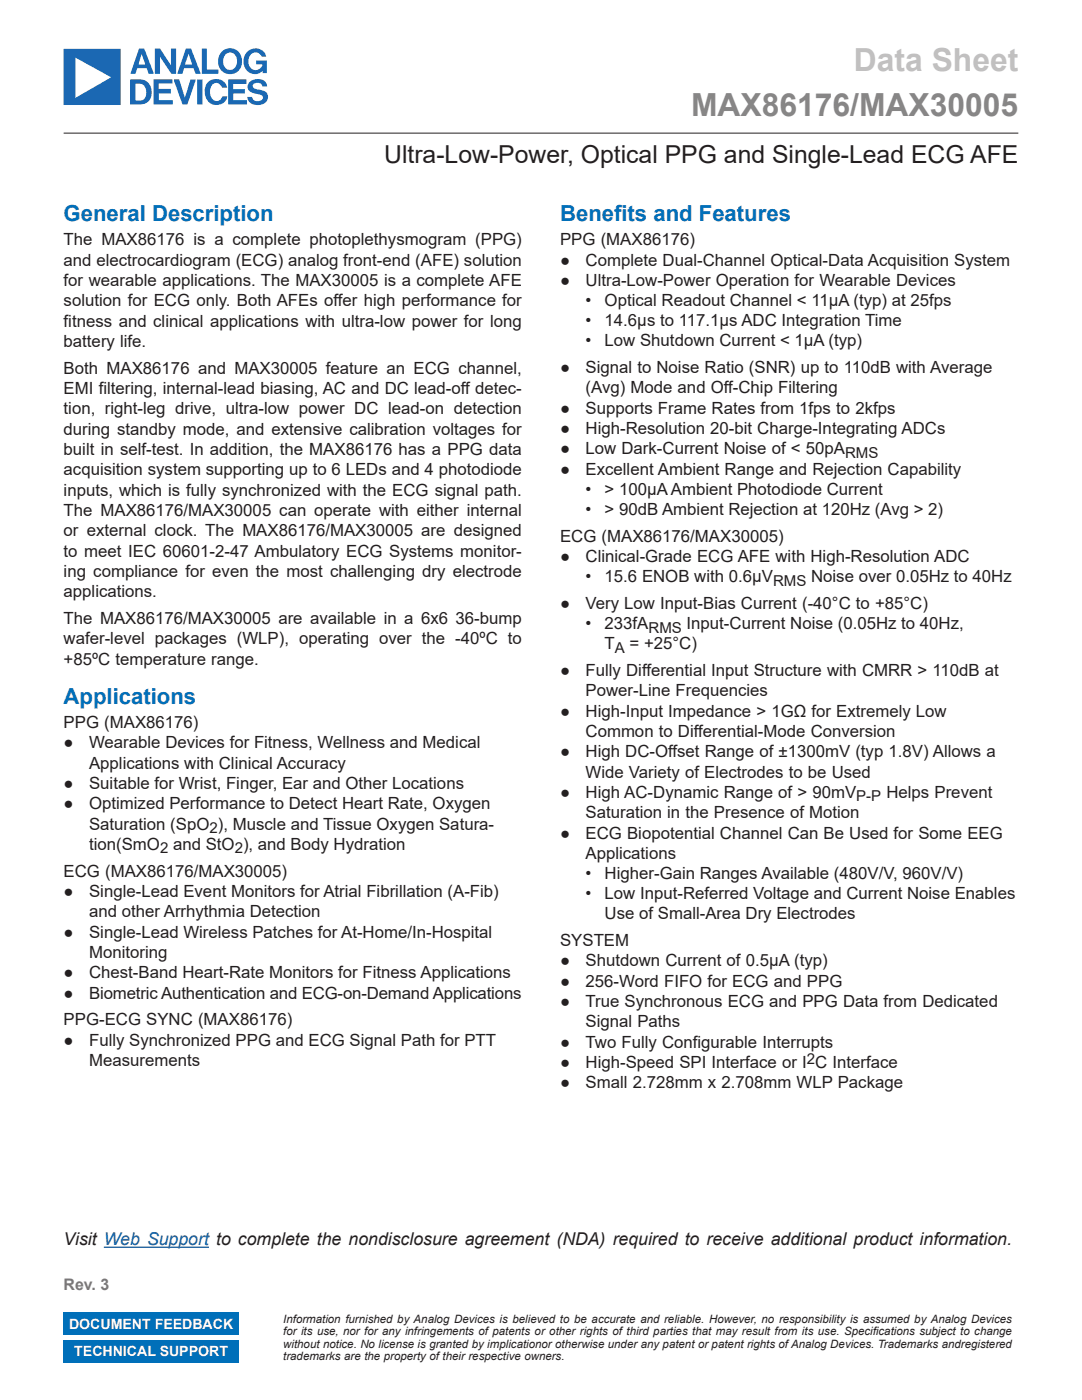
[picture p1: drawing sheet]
<svg xmlns="http://www.w3.org/2000/svg" width="216mm" height="279mm" viewBox="0 0 216 279" stroke-linecap="round" stroke-linejoin="round" font-family="sans-serif">
<defs><g id="words">
<text font-size="6.3" fill="#c0c0c0" x="170.4" y="14.3">Data Sheet</text>
<text font-size="6.3" fill="#868686" x="137.9" y="23.1">MAX86176/MAX30005</text>
<text font-size="4.9" fill="#231f20" x="76.7" y="32.5">Ultra-Low-Power, Optical PPG and Single-Lead ECG AFE</text>
<g font-size="4.4" fill="#006fb9">
<text x="12.7" y="44.1">General Description</text>
<text x="111.8" y="44.1">Benef</text>
<text x="122.5" y="44.1">its and Features</text>
<text x="12.7" y="140.5">Applications</text>
</g>
<text font-size="3.5" fill="#231f20" x="12.7" y="248.6">Visit Web Support to complete the nondisclosure agreement (NDA) required to receive additional product information.</text>
<g font-size="3.4" fill="#231f20">
<text x="12.7" y="49">The MAX86176 is a complete photoplethysmogram (PPG)</text>
<text x="12.7" y="53">and electrocardiogram (ECG) analog front-end (AFE) solution</text>
<text x="111.8" y="49">PPG (MAX86176)</text>
<text x="111.8" y="53">●</text>
<text x="116.8" y="53">Complete Dual-Channel Optical-Data Acquisition System</text>
<text x="12.7" y="57.1">for wearable applications. The MAX30005 is a complete AFE</text>
<text x="111.8" y="57.1">●</text>
<text x="116.8" y="57.1">Ultra-Low-Power Operation for Wearable Devices</text>
<text x="12.7" y="61.1">solution for ECG only. Both AFEs offer high performance for</text>
<text x="12.7" y="65.2">fitness and clinical applications with ultra-low power for long</text>
<text x="116.8" y="61.1">•</text>
<text x="116.8" y="65.1">•</text>
<text x="120.6" y="61.1">Optical Readout Channel &lt; 11μA (typ) at 25fps</text>
<text x="120.6" y="65.1">14.6μs to 117.1μs ADC Integration Time</text>
<text x="12.7" y="69.2">battery life.</text>
<text x="116.8" y="69.1">•</text>
<text x="120.6" y="69.1">Low Shutdown Current &lt; 1μA (typ)</text>
<text x="12.7" y="74.6">Both MAX86176 and MAX30005 feature an ECG channel,</text>
<text x="111.8" y="74.5">●</text>
<text x="116.8" y="74.5">Signal to Noise Ratio (SNR) up to 110dB with Average</text>
<text x="12.7" y="78.6">EMI filtering, internal-lead biasing, AC and DC lead-off detec-</text>
<text x="12.7" y="82.7">tion, right-leg drive, ultra-low power DC lead-on detection</text>
<text x="111.8" y="82.6">●</text>
<text x="116.8" y="78.5">(Avg) Mode and Off-Chip Filtering</text>
<text x="116.8" y="82.6">Supports Frame Rates from 1fps to 2kfps</text>
<text x="12.7" y="86.7">during standby mode, and extensive calibration voltages for</text>
<text x="111.8" y="86.6">●</text>
<text x="116.8" y="86.6">High-Resolution 20-bit Charge-Integrating ADCs</text>
<text x="12.7" y="90.8">built in self-test. In addition, the MAX86176 has a PPG data</text>
<text x="12.7" y="94.8">acquisition system supporting up to 6 LEDs and 4 photodiode</text>
<text x="111.8" y="90.7">●</text>
<text x="111.8" y="94.7">●</text>
<text x="116.8" y="90.7">Low Dark-Current Noise of &lt; 50pARMS</text>
<text x="116.8" y="94.7">Excellent Ambient Range and Rejection Capability</text>
<text x="12.7" y="98.9">inputs, which is fully synchronized with the ECG signal path.</text>
<text x="116.8" y="98.8">•</text>
<text x="120.6" y="98.8">&gt; 100μA Ambient Photodiode Current</text>
<text x="12.7" y="103">The MAX86176/MAX30005 can operate with either internal</text>
<text x="12.7" y="107">or external clock. The MAX86176/MAX30005 are designed</text>
<text x="116.8" y="102.8">•</text>
<text x="120.6" y="102.8">&gt; 90dB Ambient Rejection at 120Hz (Avg &gt; 2)</text>
<text x="12.7" y="111.1">to meet IEC 60601-2-47 Ambulatory ECG Systems monitor-</text>
<text x="111.8" y="108.1">ECG (MAX86176/MAX30005)</text>
<text x="111.8" y="112.2">●</text>
<text x="116.8" y="112.2">Clinical-Grade ECG AFE with High-Resolution ADC</text>
<text x="12.7" y="115.1">ing compliance for even the most challenging dry electrode</text>
<text x="12.7" y="119.2">applications.</text>
<text x="116.8" y="116.2">•</text>
<text x="120.6" y="116.2">15.6 ENOB with 0.6μVRMS Noise over 0.05Hz to 40Hz</text>
<text x="12.7" y="124.5">The MAX86176/MAX30005 are available in a 6x6 36-bump</text>
<text x="111.8" y="121.5">●</text>
<text x="116.8" y="121.5">Very Low Input-Bias Current (-40°C to +85°C)</text>
<text x="116.8" y="125.5">•</text>
<text x="120.6" y="125.5">233fARMS Input-Current Noise (0.05Hz to 40Hz,</text>
<text x="12.7" y="128.6">wafer-level packages (WLP), operating over the -40ºC to</text>
<text x="120.6" y="129.6">TA = +25°C)</text>
<text x="12.7" y="132.6">+85ºC temperature range.</text>
<text x="111.8" y="134.9">●</text>
<text x="116.8" y="134.9">Fully Differential Input Structure with CMRR &gt; 110dB at</text>
<text x="111.8" y="143">●</text>
<text x="116.8" y="138.9">Power-Line Frequencies</text>
<text x="116.8" y="143">High-Input Impedance &gt; 1GΩ for Extremely Low</text>
<text x="12.7" y="145.3">PPG (MAX86176)</text>
<text x="12.7" y="149.3">●</text>
<text x="17.8" y="149.3">Wearable Devices for Fitness, Wellness and Medical</text>
<text x="116.8" y="147.1">Common to Differential-Mode Conversion</text>
<text x="17.8" y="153.4">Applications with Clinical Accuracy</text>
<text x="111.8" y="151.1">●</text>
<text x="116.8" y="151.1">High DC-Offset Range of ±1300mV (typ 1.8V) Allows a</text>
<text x="116.8" y="155.2">Wide Variety of Electrodes to be Used</text>
<text x="12.7" y="157.5">●</text>
<text x="12.7" y="161.5">●</text>
<text x="17.8" y="157.5">Suitable for Wrist, Finger, Ear and Other Locations</text>
<text x="17.8" y="161.5">Optimized Performance to Detect Heart Rate, Oxygen</text>
<text x="111.8" y="159.2">●</text>
<text x="116.8" y="159.2">High AC-Dynamic Range of &gt; 90mVP-P Helps Prevent</text>
<text x="17.8" y="165.6">Saturation (SpO2), Muscle and Tissue Oxygen Satura-</text>
<text x="111.8" y="167.3">●</text>
<text x="116.8" y="163.3">Saturation in the Presence of Motion</text>
<text x="116.8" y="167.3">ECG Biopotential Channel Can Be Used for Some EEG</text>
<text x="17.8" y="169.6">tion(SmO2 and StO2), and Body Hydration</text>
<text x="116.8" y="171.4">Applications</text>
<text x="12.7" y="174.9">ECG (MAX86176/MAX30005)</text>
<text x="12.7" y="179">●</text>
<text x="17.8" y="179">Single-Lead Event Monitors for Atrial Fibrillation (A-Fib)</text>
<text x="116.8" y="175.4">•</text>
<text x="116.8" y="179.4">•</text>
<text x="120.6" y="175.4">Higher-Gain Ranges Available (480V/V, 960V/V)</text>
<text x="120.6" y="179.4">Low Input-Referred Voltage and Current Noise Enables</text>
<text x="17.8" y="183.1">and other Arrhythmia Detection</text>
<text x="120.6" y="183.5">Use of Small-Area Dry Electrodes</text>
<text x="12.7" y="187.1">●</text>
<text x="17.8" y="187.1">Single-Lead Wireless Patches for At-Home/In-Hospital</text>
<text x="17.8" y="191.2">Monitoring</text>
<text x="111.8" y="188.8">SYSTEM</text>
<text x="12.7" y="195.2">●</text>
<text x="17.8" y="195.2">Chest-Band Heart-Rate Monitors for Fitness Applications</text>
<text x="111.8" y="192.8">●</text>
<text x="111.8" y="196.9">●</text>
<text x="116.8" y="192.8">Shutdown Current of 0.5μA (typ)</text>
<text x="116.8" y="196.9">256-Word FIFO for ECG and PPG</text>
<text x="12.7" y="199.3">●</text>
<text x="17.8" y="199.3">Biometric Authentication and ECG-on-Demand Applications</text>
<text x="111.8" y="201">●</text>
<text x="116.8" y="201">True Synchronous ECG and PPG Data from Dedicated</text>
<text x="12.7" y="204.6">PPG-ECG SYNC (MAX86176)</text>
<text x="12.7" y="208.7">●</text>
<text x="17.8" y="208.7">Fully Synchronized PPG and ECG Signal Path for PTT</text>
<text x="111.8" y="209.1">●</text>
<text x="116.8" y="205">Signal Paths</text>
<text x="116.8" y="209.1">Two Fully Configurable Interrupts</text>
<text x="17.8" y="212.7">Measurements</text>
<text x="111.8" y="213.1">●</text>
<text x="116.8" y="213.1">High-Speed SPI Interface or I2C Interface</text>
<text x="111.8" y="217.2">●</text>
<text x="116.8" y="217.2">Small 2.728mm x 2.708mm WLP Package</text>
</g>
<text font-size="3.2" fill="#76787b" x="12.7" y="257.4">Rev. 3</text>
<g font-size="2.8" fill="#fff">
<text x="13.8" y="265.2">DOCUMENT FEEDBACK</text>
<text x="14.8" y="270.7">TECHNICAL SUPPORT</text>
</g>
<g font-size="2.3" fill="#231f20">
<text x="56.5" y="264">Information furnished by Analog Devices is believed to be accurate and reliable. However, no responsibility is assumed by Analog Devices</text>
<text x="56.5" y="266.5">for its use, nor for any infringements of patents or other rights of third parties that may result from its use. Specif</text>
<text x="56.5" y="269">without notice. No license is granted by implicationor otherwise under any patent or patent rights of Analog Devices. Trademarks andregistered</text>
<text x="174.2" y="266.5">ications subject to change</text>
<text x="56.5" y="271.4">trademarks are the property of their respective owners.</text>
</g>
</g></defs>
<path d="M49.9 16.2a2.04 2.04 0 0 1 3.4 .9v.2h-.9a1.06 1.06 0 0 0-1-.8 1.06 1.06 0 0 0-1 .6 .89 .89 0 0 0 1 .7l.4 .1a1.49 1.49 0 0 1 1.6 1.9 2.27 2.27 0 0 1-4 0l-.1-.5h1a1.12 1.12 0 0 0 1 1 1.12 1.12 0 0 0 1.2-.8 .97 .97 0 0 0-1.1-.7l-.4-.1a1.45 1.45 0 0 1-1.4-2.1zM49.6 10.1a2.18 2.18 0 0 1 3.5 1.2h-.9a1.39 1.39 0 0 0-1.5-.8 1.39 1.39 0 0 0-1.1 1.4 1.51 1.51 0 0 0 .7 1.9 1.51 1.51 0 0 0 2-.6l.1-.4h-1.3v-.7h2.1v2.5h-.8v-.5a2.22 2.22 0 0 1-2.4 .5 2.22 2.22 0 0 1-1.4-2 2.69 2.69 0 0 1 1-2.5zM45.5 15.8h3.7v1h-2.7v1h2.4v.9h-2.4v1.3h2.8v.8h-3.8zM45 10.9a2.03 2.03 0 0 0 .3 2.9 1.52 1.52 0 0 0 1.6-.3 1.52 1.52 0 0 0 .4-1.6 1.36 1.36 0 0 0-.8-1.3 1.36 1.36 0 0 0-1.5 .3zM44.5 10.1a2.42 2.42 0 0 1 2.8-.1 2.42 2.42 0 0 1 1 2.6 2.41 2.41 0 0 1-2.8 2.2 2.41 2.41 0 0 1-2-2.9l.5-1.3zM41.7 16.2a2.27 2.27 0 0 1 3.6 1.3h-1a1.19 1.19 0 0 0-1.1-.9 1.19 1.19 0 0 0-1.2 .8 1.91 1.91 0 0 0 1.3 2.8 1.19 1.19 0 0 0 1.1-1h1a2.27 2.27 0 0 1-2.5 1.8 2.27 2.27 0 0 1-2-2.3 2.67 2.67 0 0 1 .8-2.5zM40.3 9.7h1v4.2h2.3v.8h-3.3zM39.3 15.9h1.1v4.9h-1.1zM37.6 10.7l-.6 2.2h1.3zM37.1 9.7h1l2 5h-1.1l-.4-1.1h-1.9l-.3 1.1h-1zM34.7 15.8h1l1.2 3.7 1.1-3.6h1l-1.6 4.9h-1zM30.9 9.7h1.1l2.1 3.3v-3.3h1v5h-.9l-2.3-3.4v3.4h-1zM30.6 15.8h3.8v.9h-2.7v1h2.4v1h-2.4v1.3h2.8v.8h-3.9zM28.3 10.8l-.6 2.1h1.2zM27 16.7v3.4a1.59 1.59 0 0 0 2.1-1 1.81 1.81 0 0 0-2.1-2.4zM27.7 9.7h1.1l1.9 5h-1l-.4-1.1h-1.9l-.4 1.1h-1zM25.9 15.8a4.1 4.1 0 0 1 3.6 .6 2.74 2.74 0 0 1-.4 4.2l-1.2 .2h-2zM15 11.5v8l7.2-4.1zM12.7 9.8h11.4v11.2h-11.4z" fill="#1b68b3"/>
<path d="M12.7 26.6h190.5" fill="none" stroke="#231f20" stroke-width=".2"/>
<path d="M20.7 248.9h21" fill="none" stroke="#175d9e" stroke-width=".26"/>
<g fill="#006fb9">
<path d="M12.7 261.8h34.9v4.6h-34.9z"/>
<path d="M12.7 267.4h34.9v4.5h-34.9z"/>
</g>
<use href="#words"/>
</svg>
